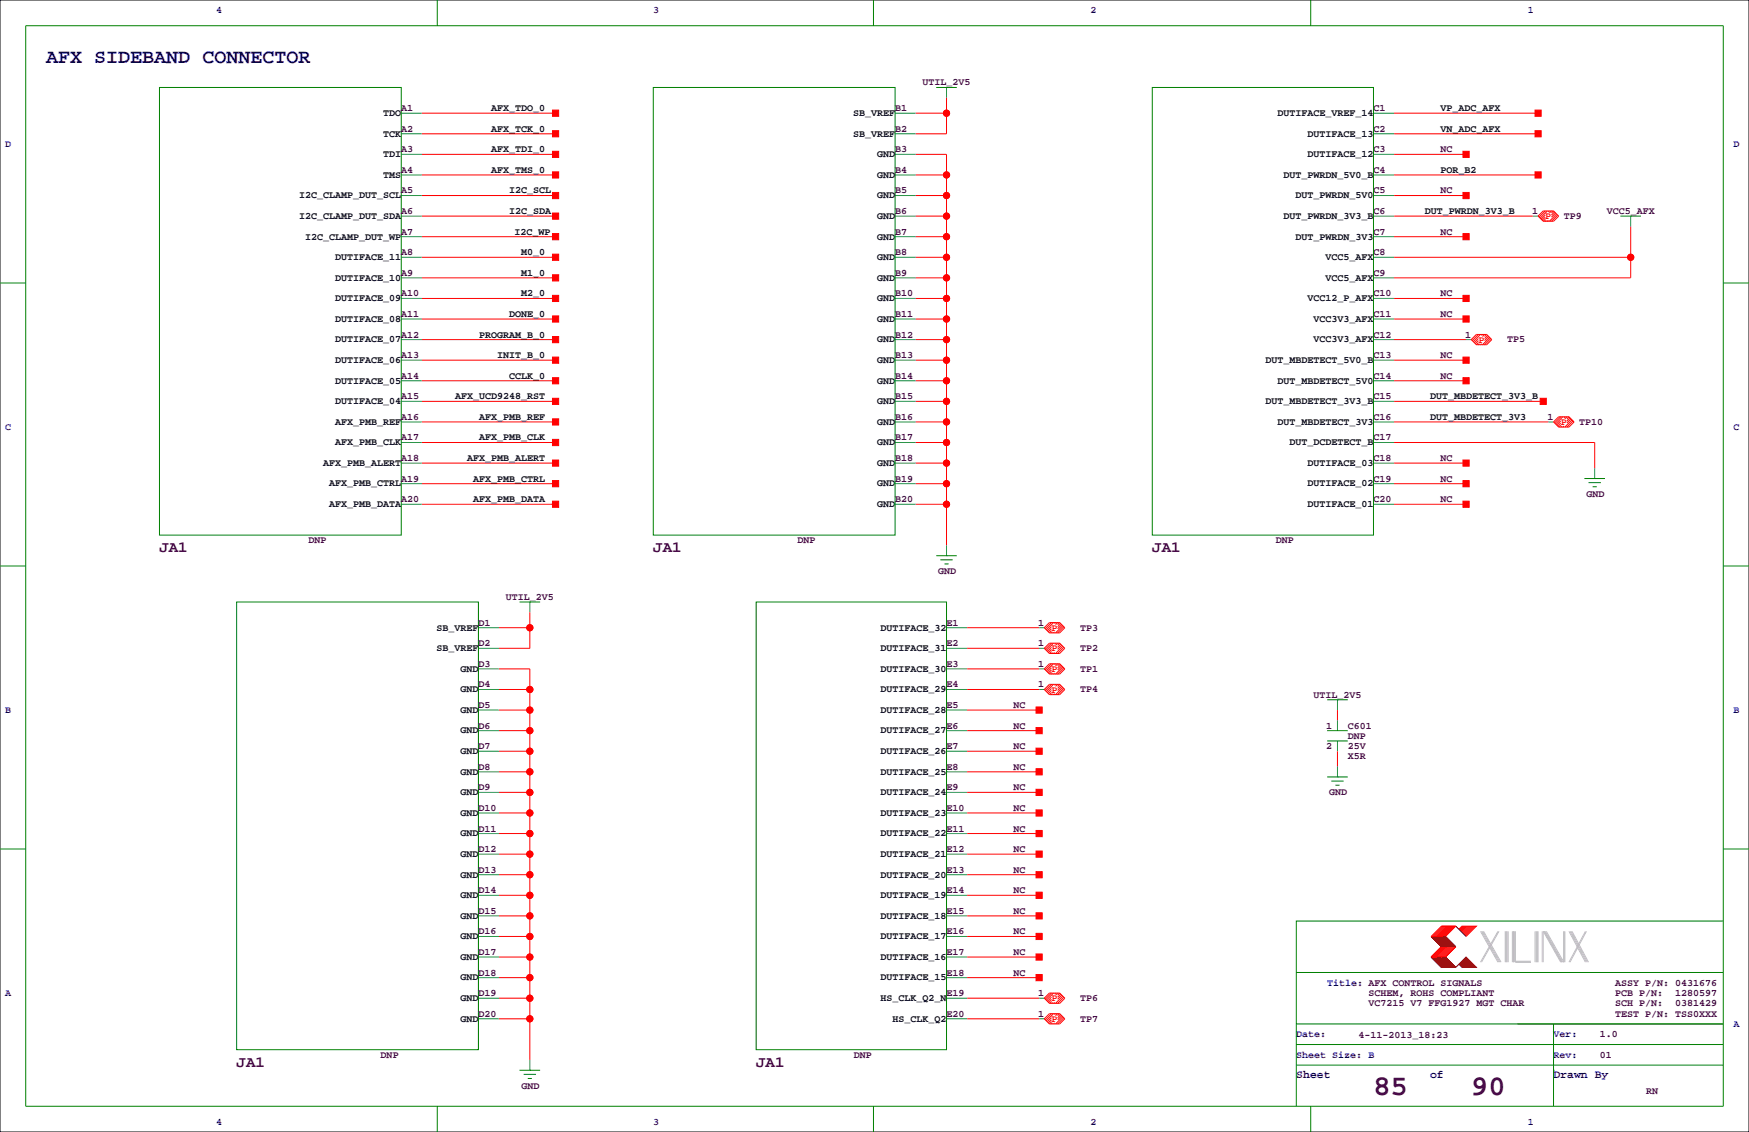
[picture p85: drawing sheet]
<svg xmlns="http://www.w3.org/2000/svg" width="432mm" height="279mm" viewBox="0 0 432 279" stroke-linecap="round" stroke-linejoin="round" font-family="sans-serif">
<defs><g id="words">
<g font-size="7.1" fill="#400040">
<text x="339.1" y="270.3">85</text>
<text x="363.2" y="270.3">90</text>
</g>
<text font-size="4.9" fill="#0000a0" x="11.4" y="15.5">AFX SIDEBAND CONNECTOR</text>
<g font-size="3.9" fill="#400040">
<text x="39.4" y="136.4">JA1</text>
<text x="161.3" y="136.4">JA1</text>
<text x="284.5" y="136.4">JA1</text>
<text x="58.4" y="263.4">JA1</text>
<text x="186.7" y="263.4">JA1</text>
</g>
<g font-size="2.8" fill="#0000a0">
<text x="320" y="266.1">Sheet</text>
<text x="353.1" y="266.1">of</text>
<text x="383.5" y="266.1">Drawn By</text>
</g>
<g font-size="2.5" fill="#0000a0">
<text x="53.3" y="3.3">4</text>
<text x="161.3" y="3.3">3</text>
<text x="269.2" y="3.3">2</text>
<text x="377.2" y="3.3">1</text>
<text x="1.3" y="36.3">D</text>
<text x="428" y="36.3">D</text>
<text x="1.3" y="106.2">C</text>
<text x="428" y="106.2">C</text>
<text x="1.3" y="176">B</text>
<text x="428" y="176">B</text>
<text x="1.3" y="245.9">A</text>
<text x="327.7" y="243.3">Title: AFX CONTROL SIGNALS</text>
<text x="320" y="256">Date:</text>
<text x="383.5" y="256">Ver:</text>
<text x="428" y="253.5">A</text>
<text x="320" y="261.1">Sheet Size: B</text>
<text x="383.5" y="261.1">Rev:</text>
<text x="53.3" y="277.6">4</text>
<text x="161.3" y="277.6">3</text>
<text x="269.2" y="277.6">2</text>
<text x="377.2" y="277.6">1</text>
</g>
<g font-size="2.5" fill="#400040">
<text x="227.8" y="21.1">UTIL_2V5</text>
<text x="99.1" y="27.4">A1</text>
<text x="221" y="27.4">B1</text>
<text x="339.1" y="27.4">C1</text>
<text x="99.1" y="32.5">A2</text>
<text x="221" y="32.5">B2</text>
<text x="339.1" y="32.5">C2</text>
<text x="99.1" y="37.6">A3</text>
<text x="221" y="37.6">B3</text>
<text x="339.1" y="37.6">C3</text>
<text x="355.6" y="37.6">NC</text>
<text x="99.1" y="42.7">A4</text>
<text x="99.1" y="47.8">A5</text>
<text x="221" y="42.7">B4</text>
<text x="221" y="47.8">B5</text>
<text x="339.1" y="42.7">C4</text>
<text x="339.1" y="47.8">C5</text>
<text x="355.6" y="47.8">NC</text>
<text x="99.1" y="52.8">A6</text>
<text x="221" y="52.8">B6</text>
<text x="339.1" y="52.8">C6</text>
<text x="378.2" y="52.8">1</text>
<text x="396.7" y="52.8">VCC5_AFX</text>
<text x="99.1" y="57.9">A7</text>
<text x="221" y="57.9">B7</text>
<text x="339.1" y="57.9">C7</text>
<text x="355.6" y="57.9">NC</text>
<text x="386.1" y="54">TP9</text>
<text x="99.1" y="63">A8</text>
<text x="221" y="63">B8</text>
<text x="339.1" y="63">C8</text>
<text x="99.1" y="68.1">A9</text>
<text x="221" y="68.1">B9</text>
<text x="339.1" y="68.1">C9</text>
<text x="99.1" y="73.2">A10</text>
<text x="221" y="73.2">B10</text>
<text x="339.1" y="73.2">C10</text>
<text x="355.6" y="73.2">NC</text>
<text x="99.1" y="78.2">A11</text>
<text x="99.1" y="83.3">A12</text>
<text x="221" y="78.2">B11</text>
<text x="221" y="83.3">B12</text>
<text x="339.1" y="78.2">C11</text>
<text x="339.1" y="83.3">C12</text>
<text x="355.6" y="78.2">NC</text>
<text x="361.7" y="83.3">1</text>
<text x="99.1" y="88.4">A13</text>
<text x="221" y="88.4">B13</text>
<text x="339.1" y="88.4">C13</text>
<text x="355.6" y="88.4">NC</text>
<text x="372.1" y="84.5">TP5</text>
<text x="99.1" y="93.5">A14</text>
<text x="221" y="93.5">B14</text>
<text x="339.1" y="93.5">C14</text>
<text x="355.6" y="93.5">NC</text>
<text x="99.1" y="98.6">A15</text>
<text x="221" y="98.6">B15</text>
<text x="339.1" y="98.6">C15</text>
<text x="99.1" y="103.6">A16</text>
<text x="221" y="103.6">B16</text>
<text x="339.1" y="103.6">C16</text>
<text x="382.1" y="103.6">1</text>
<text x="389.9" y="104.8">TP10</text>
<text x="99.1" y="108.7">A17</text>
<text x="99.1" y="113.8">A18</text>
<text x="221" y="108.7">B17</text>
<text x="221" y="113.8">B18</text>
<text x="339.1" y="108.7">C17</text>
<text x="339.1" y="113.8">C18</text>
<text x="355.6" y="113.8">NC</text>
<text x="99.1" y="118.9">A19</text>
<text x="221" y="118.9">B19</text>
<text x="339.1" y="118.9">C19</text>
<text x="355.6" y="118.9">NC</text>
<text x="99.1" y="124">A20</text>
<text x="221" y="124">B20</text>
<text x="339.1" y="124">C20</text>
<text x="355.6" y="124">NC</text>
<text x="391.7" y="122.7">GND</text>
<text x="76.2" y="134.1">DNP</text>
<text x="196.8" y="134.1">DNP</text>
<text x="315" y="134.1">DNP</text>
<text x="231.6" y="141.7">GND</text>
<text x="124.9" y="148.1">UTIL_2V5</text>
<text x="118.1" y="154.4">D1</text>
<text x="233.7" y="154.4">E1</text>
<text x="256.3" y="154.4">1</text>
<text x="266.7" y="155.6">TP3</text>
<text x="118.1" y="159.5">D2</text>
<text x="233.7" y="159.5">E2</text>
<text x="256.3" y="159.5">1</text>
<text x="266.7" y="160.7">TP2</text>
<text x="118.1" y="164.6">D3</text>
<text x="233.7" y="164.6">E3</text>
<text x="256.3" y="164.6">1</text>
<text x="266.7" y="165.8">TP1</text>
<text x="118.1" y="169.7">D4</text>
<text x="233.7" y="169.7">E4</text>
<text x="256.3" y="169.7">1</text>
<text x="266.7" y="170.9">TP4</text>
<text x="324.3" y="172.2">UTIL_2V5</text>
<text x="118.1" y="174.8">D5</text>
<text x="118.1" y="179.8">D6</text>
<text x="233.7" y="174.8">E5</text>
<text x="233.7" y="179.8">E6</text>
<text x="250.2" y="179.8">NC</text>
<text x="250.2" y="174.8">NC</text>
<text x="327.4" y="179.8">1</text>
<text x="332.7" y="179.8">C601</text>
<text x="118.1" y="184.9">D7</text>
<text x="233.7" y="184.9">E7</text>
<text x="250.2" y="184.9">NC</text>
<text x="327.4" y="184.9">2</text>
<text x="332.7" y="182.4">DNP</text>
<text x="332.7" y="184.9">25V</text>
<text x="118.1" y="190">D8</text>
<text x="233.7" y="190">E8</text>
<text x="250.2" y="190">NC</text>
<text x="332.7" y="187.5">X5R</text>
<text x="118.1" y="195.1">D9</text>
<text x="233.7" y="195.1">E9</text>
<text x="250.2" y="195.1">NC</text>
<text x="328.2" y="196.3">GND</text>
<text x="118.1" y="200.2">D10</text>
<text x="233.7" y="200.2">E10</text>
<text x="250.2" y="200.2">NC</text>
<text x="118.1" y="205.2">D11</text>
<text x="233.7" y="205.2">E11</text>
<text x="250.2" y="205.2">NC</text>
<text x="118.1" y="210.3">D12</text>
<text x="118.1" y="215.4">D13</text>
<text x="233.7" y="210.3">E12</text>
<text x="233.7" y="215.4">E13</text>
<text x="250.2" y="215.4">NC</text>
<text x="250.2" y="210.3">NC</text>
<text x="118.1" y="220.5">D14</text>
<text x="233.7" y="220.5">E14</text>
<text x="250.2" y="220.5">NC</text>
<text x="118.1" y="225.6">D15</text>
<text x="233.7" y="225.6">E15</text>
<text x="250.2" y="225.6">NC</text>
<text x="118.1" y="230.6">D16</text>
<text x="233.7" y="230.6">E16</text>
<text x="250.2" y="230.6">NC</text>
<text x="118.1" y="235.7">D17</text>
<text x="233.7" y="235.7">E17</text>
<text x="250.2" y="235.7">NC</text>
<text x="118.1" y="240.8">D18</text>
<text x="118.1" y="245.9">D19</text>
<text x="233.7" y="240.8">E18</text>
<text x="233.7" y="245.9">E19</text>
<text x="250.2" y="240.8">NC</text>
<text x="256.3" y="245.9">1</text>
<text x="337.8" y="245.9">SCHEM, ROHS COMPLIANT</text>
<text x="398.8" y="243.3">ASSY P/N: 0431676</text>
<text x="398.8" y="245.9">PCB P/N:</text>
<text x="413.6" y="245.9">1280597</text>
<text x="118.1" y="251">D20</text>
<text x="233.7" y="251">E20</text>
<text x="256.3" y="251">1</text>
<text x="266.7" y="247.1">TP6</text>
<text x="337.8" y="248.4">VC7215 V7 FFG1927 MGT CHAR</text>
<text x="398.8" y="248.4">SCH P/N:</text>
<text x="398.8" y="251">TEST P/N: TSS0XXX</text>
<text x="413.6" y="248.4">0381429</text>
<text x="266.7" y="252.2">TP7</text>
<text x="335.4" y="256.3">4-11-2013_18:23</text>
<text x="395" y="256">1.0</text>
<text x="94" y="261.1">DNP</text>
<text x="210.8" y="261.1">DNP</text>
<text x="395" y="261.1">01</text>
<text x="128.8" y="268.7">GND</text>
<text x="406.4" y="270">RN</text>
</g>
<g font-size="2.5">
<text x="94.6" y="28.6">TDO</text>
<text x="121.3" y="27.4">AFX_TDO_0</text>
<text x="210.6" y="28.6">SB_VREF</text>
<text x="315.4" y="28.6">DUTIFACE_VREF_14</text>
<text x="355.6" y="27.4">VP_ADC_AFX</text>
<text x="94.6" y="33.7">TCK</text>
<text x="121.3" y="32.5">AFX_TCK_0</text>
<text x="210.6" y="33.7">SB_VREF</text>
<text x="322.8" y="33.7">DUTIFACE_13</text>
<text x="355.6" y="32.5">VN_ADC_AFX</text>
<text x="94.6" y="38.8">TDI</text>
<text x="121.3" y="37.6">AFX_TDI_0</text>
<text x="216.5" y="38.8">GND</text>
<text x="322.8" y="38.8">DUTIFACE_12</text>
<text x="94.6" y="43.9">TMS</text>
<text x="121.3" y="42.7">AFX_TMS_0</text>
<text x="125.7" y="47.8">I2C_SCL</text>
<text x="216.5" y="43.9">GND</text>
<text x="316.9" y="43.9">DUT_PWRDN_5V0_B</text>
<text x="355.6" y="42.7">POR_B2</text>
<text x="73.9" y="49">I2C_CLAMP_DUT_SCL</text>
<text x="125.7" y="52.8">I2C_SDA</text>
<text x="216.5" y="49">GND</text>
<text x="319.8" y="49">DUT_PWRDN_5V0</text>
<text x="351.8" y="52.8">DUT_PWRDN_3V3_B</text>
<text x="73.9" y="54">I2C_CLAMP_DUT_SDA</text>
<text x="75.4" y="59.1">I2C_CLAMP_DUT_WP</text>
<text x="127" y="57.9">I2C_WP</text>
<text x="216.5" y="59.1">GND</text>
<text x="216.5" y="54">GND</text>
<text x="316.9" y="54">DUT_PWRDN_3V3_B</text>
<text x="319.8" y="59.1">DUT_PWRDN_3V3</text>
<text x="82.8" y="64.2">DUTIFACE_11</text>
<text x="128.7" y="63">M0_0</text>
<text x="216.5" y="64.2">GND</text>
<text x="327.2" y="64.2">VCC5_AFX</text>
<text x="82.8" y="69.3">DUTIFACE_10</text>
<text x="128.7" y="68.1">M1_0</text>
<text x="216.5" y="69.3">GND</text>
<text x="327.2" y="69.3">VCC5_AFX</text>
<text x="82.8" y="74.4">DUTIFACE_09</text>
<text x="128.7" y="73.2">M2_0</text>
<text x="216.5" y="74.4">GND</text>
<text x="322.8" y="74.4">VCC12_P_AFX</text>
<text x="82.8" y="79.4">DUTIFACE_08</text>
<text x="118.3" y="83.3">PROGRAM_B_0</text>
<text x="125.7" y="78.2">DONE_0</text>
<text x="216.5" y="79.4">GND</text>
<text x="324.3" y="79.4">VCC3V3_AFX</text>
<text x="82.8" y="89.6">DUTIFACE_06</text>
<text x="82.8" y="84.5">DUTIFACE_07</text>
<text x="122.8" y="88.4">INIT_B_0</text>
<text x="216.5" y="89.6">GND</text>
<text x="216.5" y="84.5">GND</text>
<text x="312.4" y="89.6">DUT_MBDETECT_5V0_B</text>
<text x="324.3" y="84.5">VCC3V3_AFX</text>
<text x="82.8" y="94.7">DUTIFACE_05</text>
<text x="125.7" y="93.5">CCLK_0</text>
<text x="216.5" y="94.7">GND</text>
<text x="315.4" y="94.7">DUT_MBDETECT_5V0</text>
<text x="82.8" y="99.8">DUTIFACE_04</text>
<text x="112.4" y="98.6">AFX_UCD9248_RST</text>
<text x="216.5" y="99.8">GND</text>
<text x="312.4" y="99.8">DUT_MBDETECT_3V3_B</text>
<text x="353.1" y="98.6">DUT_MBDETECT_3V3_B</text>
<text x="82.8" y="104.8">AFX_PMB_REF</text>
<text x="118.3" y="103.6">AFX_PMB_REF</text>
<text x="216.5" y="104.8">GND</text>
<text x="315.4" y="104.8">DUT_MBDETECT_3V3</text>
<text x="353.1" y="103.6">DUT_MBDETECT_3V3</text>
<text x="82.8" y="109.9">AFX_PMB_CLK</text>
<text x="115.4" y="113.8">AFX_PMB_ALERT</text>
<text x="118.3" y="108.7">AFX_PMB_CLK</text>
<text x="216.5" y="109.9">GND</text>
<text x="318.3" y="109.9">DUT_DCDETECT_B</text>
<text x="79.8" y="115">AFX_PMB_ALERT</text>
<text x="116.8" y="118.9">AFX_PMB_CTRL</text>
<text x="216.5" y="115">GND</text>
<text x="322.8" y="115">DUTIFACE_03</text>
<text x="81.3" y="120.1">AFX_PMB_CTRL</text>
<text x="81.3" y="125.2">AFX_PMB_DATA</text>
<text x="116.8" y="124">AFX_PMB_DATA</text>
<text x="216.5" y="125.2">GND</text>
<text x="216.5" y="120.1">GND</text>
<text x="322.8" y="125.2">DUTIFACE_01</text>
<text x="322.8" y="120.1">DUTIFACE_02</text>
<text x="107.7" y="155.6">SB_VREF</text>
<text x="217.4" y="155.6">DUTIFACE_32</text>
<text x="107.7" y="160.7">SB_VREF</text>
<text x="217.4" y="160.7">DUTIFACE_31</text>
<text x="113.7" y="165.8">GND</text>
<text x="217.4" y="165.8">DUTIFACE_30</text>
<text x="113.7" y="170.9">GND</text>
<text x="217.4" y="170.9">DUTIFACE_29</text>
<text x="113.7" y="176">GND</text>
<text x="217.4" y="176">DUTIFACE_28</text>
<text x="113.7" y="181">GND</text>
<text x="217.4" y="181">DUTIFACE_27</text>
<text x="113.7" y="191.2">GND</text>
<text x="113.7" y="186.1">GND</text>
<text x="217.4" y="191.2">DUTIFACE_25</text>
<text x="217.4" y="186.1">DUTIFACE_26</text>
<text x="113.7" y="196.3">GND</text>
<text x="217.4" y="196.3">DUTIFACE_24</text>
<text x="113.7" y="201.4">GND</text>
<text x="217.4" y="201.4">DUTIFACE_23</text>
<text x="113.7" y="206.4">GND</text>
<text x="217.4" y="206.4">DUTIFACE_22</text>
<text x="113.7" y="211.5">GND</text>
<text x="217.4" y="211.5">DUTIFACE_21</text>
<text x="113.7" y="221.7">GND</text>
<text x="113.7" y="216.6">GND</text>
<text x="217.4" y="221.7">DUTIFACE_19</text>
<text x="217.4" y="216.6">DUTIFACE_20</text>
<text x="113.7" y="226.8">GND</text>
<text x="217.4" y="226.8">DUTIFACE_18</text>
<text x="113.7" y="231.8">GND</text>
<text x="217.4" y="231.8">DUTIFACE_17</text>
<text x="113.7" y="236.9">GND</text>
<text x="217.4" y="236.9">DUTIFACE_16</text>
<text x="113.7" y="242">GND</text>
<text x="217.4" y="242">DUTIFACE_15</text>
<text x="113.7" y="247.1">GND</text>
<text x="217.4" y="247.1">HS_CLK_Q2_N</text>
<text x="113.7" y="252.2">GND</text>
<text x="220.3" y="252.2">HS_CLK_Q2</text>
</g>
<g font-size="2.5" fill="#f00">
<text x="381.5" y="54.1">P</text>
<text x="365" y="84.6">P</text>
<text x="385.3" y="104.9">P</text>
<text x="259.6" y="155.7">P</text>
<text x="259.6" y="160.8">P</text>
<text x="259.6" y="165.9">P</text>
<text x="259.6" y="170.9">P</text>
<text x="259.6" y="247.1">P</text>
<text x="259.6" y="252.2">P</text>
</g>
</g></defs>
<path d="M0 0h431.8v279.4h-431.8z" fill="none" stroke="#000" stroke-width=".25"/>
<g fill="none" stroke="#f00" stroke-width=".25">
<path d="M104.1 38.1h33.1M104.1 33h33.1M104.1 27.9h33.1M226.1 38.1h7.6v96.5M226.1 27.9h7.6M233.7 24.1v8.9h-7.6M344.2 38.1h17.7M344.2 33h35.5M344.2 27.9h35.5M104.1 58.4h33.1M104.1 53.3h33.1M104.1 48.3h33.1"/>
<path d="M104.1 43.2h33.1M226.1 58.4h7.6M226.1 53.3h7.6M226.1 48.3h7.6M226.1 43.2h7.6M344.2 58.4h17.7M344.2 53.3h34.3M344.2 48.3h17.7M344.2 43.2h35.5M381.5 52.1l-1.5 1.5M381.5 53.1l-1 1M381.5 54.1l-.5 .5"/>
<path d="M381.5 53.6l-.8 .8M381.8 54.4l-.3 .2M382 52.1l-1.8 1.7M382.3 54.4l-.3 .2M382.5 52.1l-.2 .2M383 52.1l-.5 .5M383.5 52.1h-2.5l-1.3 1.2 1.3 1.3M383.5 52.1l1.3 1.2-1.3 1.3h-2.5M383.5 52.1l-.5 .5M383.8 52.3l-.8 .8M384 52.6l-1 1M384.3 52.8l-1.8 1.8"/>
<path d="M384.6 53.1l-1.6 1.5M402.6 55.9v12.7h-58.4M104.1 78.7h33.1M104.1 63.5h33.1M104.1 68.6h33.1M104.1 73.7h33.1M226.1 78.7h7.6M226.1 63.5h7.6M226.1 68.6h7.6M226.1 73.7h7.6M344.2 78.7h17.7M344.2 63.5h58.4"/>
<path d="M344.2 73.7h17.7M104.1 99.1h33.1M104.1 94h33.1M104.1 88.9h33.1M104.1 83.8h33.1M226.1 99.1h7.6M226.1 94h7.6M226.1 88.9h7.6M226.1 83.8h7.6M344.2 99.1h36.8M344.2 94h17.7M344.2 88.9h17.7"/>
<path d="M344.2 83.8h17.7M365 82.5l-1.5 1.6M365 83.6l-1 1M365 84.6l-.5 .5M365 84.1l-.8 .7M365.3 84.8l-.3 .3M365.5 82.5l-1.8 1.8M365.8 84.8l-.3 .3M366 82.5l-.2 .3M366.5 82.5l-.5 .6M367 82.5l1.3 1.3-1.3 1.3h-2.5M367 82.5h-2.5l-1.3 1.3 1.3 1.3"/>
<path d="M367 82.5l-.5 .6M367.3 82.8l-.8 .8M367.5 83.1l-1 1M367.8 83.3l-1.8 1.8M368 83.6l-1.5 1.5M104.1 114.3h33.1M104.1 119.4h33.1M104.1 109.2h33.1M104.1 104.1h33.1M226.1 114.3h7.6M226.1 119.4h7.6M226.1 109.2h7.6"/>
<path d="M226.1 104.1h7.6M344.2 114.3h17.7M344.2 119.4h17.7M344.2 109.2h49.5v6.4M344.2 104.1h38.1M385.3 102.9l-1.5 1.5M385.3 103.9l-1 1M385.3 104.9l-.5 .5M385.3 104.4l-.7 .8M385.6 105.2l-.3 .2M385.8 102.9l-1.8 1.7M386.1 105.2l-.3 .2"/>
<path d="M386.3 102.9l-.2 .2M386.8 102.9l-.5 .5M387.3 102.9l1.3 1.2-1.3 1.3h-2.5M387.3 102.9h-2.5l-1.3 1.2 1.3 1.3M387.3 102.9l-.5 .5M387.6 103.1l-.8 .8M387.9 103.4l-1.1 1M388.1 103.6l-1.8 1.8M388.4 103.9l-1.6 1.5M104.1 124.5h33.1M226.1 124.5h7.6M344.2 124.5h17.7"/>
<path d="M123.2 154.9h7.6M130.8 151.1v8.9h-7.6M238.8 154.9h17.7M259.6 158.8l-1.5 1.5M259.6 159.8l-1 1M259.6 153.7l-1.5 1.5M259.6 154.7l-1 1M259.6 155.7l-.5 .5M259.6 155.2l-.8 .8M259.8 156l-.2 .2M260.1 158.8l-1.8 1.7M260.1 153.7l-1.8 1.7"/>
<path d="M260.3 156l-.2 .2M260.6 158.8l-.3 .2M260.6 153.7l-.3 .2M261.1 158.8l-.5 .5M261.1 153.7l-.5 .5M261.6 158.8l1.3 1.2-1.3 1.3h-2.5M261.6 158.8h-2.5l-1.3 1.2 1.3 1.3M261.6 153.7h-2.5l-1.3 1.2 1.3 1.3M261.6 153.7l1.3 1.2-1.3 1.3h-2.5M261.6 158.8l-.5 .5M261.6 153.7l-.5 .5M261.9 159l-.8 .8"/>
<path d="M261.9 153.9l-.8 .8M262.1 159.3l-1 1M262.1 154.2l-1 1M262.4 159.5l-1.8 1.8M262.4 154.4l-1.8 1.8M262.6 159.8l-1.5 1.5M262.6 154.7l-1.5 1.5M123.2 165.1h7.6v96.5M123.2 170.2h7.6M123.2 175.3h7.6M238.8 160h17.7M238.8 165.1h17.7"/>
<path d="M238.8 170.2h17.7M238.8 175.3h17.7M259.6 168.9l-1.5 1.5M259.6 169.9l-1 1M259.6 170.9l-.5 .5M259.6 170.4l-.8 .8M259.6 160.8l-.5 .5M259.6 160.3l-.8 .7M259.6 163.8l-1.5 1.6M259.6 164.8l-1 1.1M259.6 165.9l-.5 .5M259.6 165.4l-.8 .7"/>
<path d="M259.8 171.2l-.2 .2M259.8 161l-.2 .3M259.8 166.1l-.2 .3M260.1 168.9l-1.8 1.8M260.1 163.8l-1.8 1.8M260.3 171.2l-.2 .2M260.3 161l-.2 .3M260.3 166.1l-.2 .3M260.6 168.9l-.3 .3M260.6 163.8l-.3 .3M261.1 168.9l-.5 .5M261.1 163.8l-.5 .5"/>
<path d="M261.6 168.9l1.3 1.3-1.3 1.2h-2.5M261.6 168.9h-2.5l-1.3 1.3 1.3 1.2M261.6 163.8h-2.5l-1.3 1.3 1.3 1.3M261.6 163.8l1.3 1.3-1.3 1.3h-2.5M261.6 168.9l-.5 .5M261.6 163.8l-.5 .5M261.9 169.2l-.8 .7M261.9 164.1l-.8 .7M262.1 169.4l-1 1M262.1 164.3l-1 1.1M262.4 169.7l-1.8 1.7M262.4 164.6l-1.8 1.8"/>
<path d="M262.6 169.9l-1.5 1.5M262.6 164.8l-1.5 1.6M330.2 175.3v2.5M123.2 185.4h7.6M123.2 180.3h7.6M123.2 190.5h7.6M123.2 195.6h7.6M238.8 185.4h17.7M238.8 180.3h17.7M238.8 190.5h17.7M238.8 195.6h17.7M330.2 185.4v3.8"/>
<path d="M123.2 210.8h7.6M123.2 215.9h7.6M123.2 205.7h7.6M123.2 200.7h7.6M238.8 210.8h17.7M238.8 215.9h17.7M238.8 205.7h17.7M238.8 200.7h17.7M123.2 231.1h7.6M123.2 226.1h7.6M123.2 221h7.6M123.2 236.2h7.6"/>
<path d="M238.8 231.1h17.7M238.8 226.1h17.7M238.8 221h17.7M238.8 236.2h17.7M355.9 228.6h3.5l-2.5 2.5h-3.6zM355.9 233.7l-2.6 2.5h3.6l2.5-2.5M356.1 233.7l-2.5 2.5M356.1 228.6l-2.5 2.5M356.4 233.7l-2.6 2.5M356.4 228.6l-2.6 2.5M356.6 233.7l-2.5 2.5M356.6 228.6l-2.5 2.5"/>
<path d="M356.9 233.7l-2.6 2.5M356.9 228.6l-2.6 2.5M357.1 233.7l-2.5 2.5M357.1 228.6l-2.5 2.5M357.4 233.7l-2.6 2.5M357.4 228.6l-2.6 2.5M357.6 233.7l-2.5 2.5M357.6 228.6l-2.5 2.5M357.9 233.7l-2.6 2.5M357.9 228.6l-2.6 2.5M358.1 233.7l-2.5 2.5M358.1 228.6l-2.5 2.5"/>
<path d="M358.4 233.7l-2.5 2.5M358.4 228.6l-2.5 2.5M358.6 233.7l-2.5 2.5M358.6 228.6l-2.5 2.5M358.9 233.7l-2.5 2.5M358.9 228.6l-2.5 2.5M359.2 233.7l-2.6 2.5M359.2 228.6l-2.6 2.5M360.2 229.4l.7-.8h3.6l-2.6 2.5M361.2 228.6l-.8 .8M361.4 228.6l-1 1M361.7 228.6l-1 1"/>
<path d="M361.9 228.6l-1.2 1.3M362.2 228.6l-1.3 1.3M362.5 228.6l-1.6 1.5M362.7 228.6l-1.5 1.5M363 228.6l-1.8 1.8M363.2 228.6l-1.8 1.8M363.5 228.6l-2.1 2M363.7 228.6l-2 2M364 228.6l-2.3 2.3M364.2 228.6l-2.3 2.3M123.2 246.4h7.6M123.2 251.5h7.6"/>
<path d="M123.2 241.3h7.6M238.8 246.4h17.7M238.8 251.5h17.7M238.8 241.3h17.7M259.6 250.2l-1.5 1.5M259.6 251.2l-1 1M259.6 252.2l-.5 .5M259.6 251.7l-.8 .8M259.6 245.1l-1.5 1.5M259.6 246.1l-1 1M259.6 247.1l-.5 .5M259.6 246.6l-.8 .8"/>
<path d="M259.8 252.5l-.2 .2M259.8 247.4l-.2 .2M260.1 250.2l-1.8 1.8M260.1 245.1l-1.8 1.8M260.3 252.5l-.2 .2M260.3 247.4l-.2 .2M260.6 250.2l-.3 .2M260.6 245.1l-.3 .3M261.1 250.2l-.5 .5M261.1 245.1l-.5 .5M261.6 250.2l1.3 1.3-1.3 1.2h-2.5M261.6 250.2h-2.5l-1.3 1.3 1.3 1.2"/>
<path d="M261.6 245.1h-2.5l-1.3 1.3 1.3 1.2M261.6 245.1l1.3 1.3-1.3 1.2h-2.5M261.6 250.2l-.5 .5M261.6 245.1l-.5 .5M261.9 250.4l-.8 .8M261.9 245.4l-.8 .7M262.1 250.7l-1 1M262.1 245.6l-1 1M262.4 251l-1.8 1.7M262.4 245.9l-1.8 1.7M262.6 251.2l-1.5 1.5M262.6 246.1l-1.5 1.5"/>
<circle cx="233.7" cy="27.9" r=".76"/>
<circle cx="233.7" cy="53.3" r=".76"/>
<circle cx="233.7" cy="48.3" r=".76"/>
<circle cx="233.7" cy="43.2" r=".76"/>
<circle cx="233.7" cy="58.4" r=".76"/>
<circle cx="233.7" cy="78.7" r=".76"/>
<circle cx="233.7" cy="73.7" r=".76"/>
<circle cx="233.7" cy="68.6" r=".76"/>
<circle cx="233.7" cy="63.5" r=".76"/>
<circle cx="402.6" cy="63.5" r=".76"/>
<circle cx="233.7" cy="94" r=".76"/>
<circle cx="233.7" cy="83.8" r=".76"/>
<circle cx="233.7" cy="99.1" r=".76"/>
<circle cx="233.7" cy="88.9" r=".76"/>
<circle cx="233.7" cy="119.4" r=".76"/>
<circle cx="233.7" cy="109.2" r=".76"/>
<circle cx="233.7" cy="114.3" r=".76"/>
<circle cx="233.7" cy="104.1" r=".76"/>
<circle cx="233.7" cy="124.5" r=".76"/>
<circle cx="130.8" cy="154.9" r=".76"/>
<circle cx="130.8" cy="170.2" r=".76"/>
<circle cx="130.8" cy="175.3" r=".76"/>
<circle cx="130.8" cy="190.5" r=".76"/>
<circle cx="130.8" cy="185.4" r=".76"/>
<circle cx="130.8" cy="195.6" r=".76"/>
<circle cx="130.8" cy="180.3" r=".76"/>
<circle cx="130.8" cy="215.9" r=".76"/>
<circle cx="130.8" cy="205.7" r=".76"/>
<circle cx="130.8" cy="200.7" r=".76"/>
<circle cx="130.8" cy="210.8" r=".76"/>
<circle cx="130.8" cy="231.1" r=".76"/>
<circle cx="130.8" cy="226.1" r=".76"/>
<circle cx="130.8" cy="236.2" r=".76"/>
<circle cx="130.8" cy="221" r=".76"/>
<circle cx="130.8" cy="241.3" r=".76"/>
<circle cx="130.8" cy="246.4" r=".76"/>
<circle cx="130.8" cy="251.5" r=".76"/>
</g>
<g fill="#f00" stroke="#f00" stroke-width=".25">
<path d="M380.2 98.3h1.6v1.5h-1.6z" fill-rule="evenodd"/>
<path d="M361.2 113.5h1.5v1.6h-1.5z" fill-rule="evenodd"/>
<path d="M361.2 123.7h1.5v1.5h-1.5z" fill-rule="evenodd"/>
<path d="M255.8 230.4h1.5v1.5h-1.5z" fill-rule="evenodd"/>
<path d="M255.8 225.3h1.5v1.5h-1.5z" fill-rule="evenodd"/>
<path d="M255.8 220.2h1.5v1.5h-1.5z" fill-rule="evenodd"/>
<path d="M255.8 210.1h1.5v1.5h-1.5z" fill-rule="evenodd"/>
<path d="M255.8 215.1h1.5v1.6h-1.5z" fill-rule="evenodd"/>
<path d="M361.2 93.2h1.5v1.5h-1.5z" fill-rule="evenodd"/>
<path d="M361.2 78h1.5v1.5h-1.5z" fill-rule="evenodd"/>
<path d="M361.2 57.7h1.5v1.5h-1.5z" fill-rule="evenodd"/>
<path d="M361.2 72.9h1.5v1.5h-1.5z" fill-rule="evenodd"/>
<path d="M361.2 88.1h1.5v1.6h-1.5z" fill-rule="evenodd"/>
<path d="M255.8 174.5h1.5v1.5h-1.5z" fill-rule="evenodd"/>
<path d="M255.8 184.7h1.5v1.5h-1.5z" fill-rule="evenodd"/>
<path d="M255.8 179.6h1.5v1.5h-1.5z" fill-rule="evenodd"/>
<path d="M136.4 113.5h1.5v1.6h-1.5z" fill-rule="evenodd"/>
<path d="M136.4 118.6h1.5v1.5h-1.5z" fill-rule="evenodd"/>
<path d="M136.4 123.7h1.5v1.5h-1.5z" fill-rule="evenodd"/>
<path d="M136.4 108.5h1.5v1.5h-1.5z" fill-rule="evenodd"/>
<path d="M136.4 103.4h1.5v1.5h-1.5z" fill-rule="evenodd"/>
<path d="M255.8 205h1.5v1.5h-1.5z" fill-rule="evenodd"/>
<path d="M255.8 199.9h1.5v1.5h-1.5z" fill-rule="evenodd"/>
<path d="M255.8 189.7h1.5v1.6h-1.5z" fill-rule="evenodd"/>
<path d="M255.8 194.8h1.5v1.5h-1.5z" fill-rule="evenodd"/>
<path d="M136.4 62.7h1.5v1.6h-1.5z" fill-rule="evenodd"/>
<path d="M136.4 67.8h1.5v1.5h-1.5z" fill-rule="evenodd"/>
<path d="M136.4 72.9h1.5v1.5h-1.5z" fill-rule="evenodd"/>
<path d="M136.4 78h1.5v1.5h-1.5z" fill-rule="evenodd"/>
<path d="M136.4 88.1h1.5v1.6h-1.5z" fill-rule="evenodd"/>
<path d="M136.4 93.2h1.5v1.5h-1.5z" fill-rule="evenodd"/>
<path d="M136.4 57.7h1.5v1.5h-1.5z" fill-rule="evenodd"/>
<path d="M136.4 52.6h1.5v1.5h-1.5z" fill-rule="evenodd"/>
<path d="M136.4 47.5h1.5v1.5h-1.5z" fill-rule="evenodd"/>
<path d="M361.2 37.3h1.5v1.6h-1.5z" fill-rule="evenodd"/>
<path d="M361.2 47.5h1.5v1.5h-1.5z" fill-rule="evenodd"/>
<path d="M379 32.3h1.5v1.5h-1.5z" fill-rule="evenodd"/>
<path d="M379 27.2h1.5v1.5h-1.5z" fill-rule="evenodd"/>
<path d="M255.8 235.5h1.5v1.5h-1.5z" fill-rule="evenodd"/>
<path d="M255.8 240.5h1.5v1.6h-1.5z" fill-rule="evenodd"/>
<path d="M361.2 118.6h1.5v1.5h-1.5z" fill-rule="evenodd"/>
<path d="M136.4 98.3h1.5v1.5h-1.5z" fill-rule="evenodd"/>
<path d="M136.4 83.1h1.5v1.5h-1.5z" fill-rule="evenodd"/>
<path d="M379 42.4h1.5v1.5h-1.5z" fill-rule="evenodd"/>
<path d="M136.4 42.4h1.5v1.5h-1.5z" fill-rule="evenodd"/>
<path d="M136.4 27.2h1.5v1.5h-1.5z" fill-rule="evenodd"/>
<path d="M136.4 32.3h1.5v1.5h-1.5z" fill-rule="evenodd"/>
<path d="M136.4 37.3h1.5v1.6h-1.5z" fill-rule="evenodd"/>
<circle cx="130.8" cy="154.9" r=".76"/>
<circle cx="402.6" cy="63.5" r=".76"/>
<circle cx="130.8" cy="251.5" r=".76"/>
<circle cx="130.8" cy="246.4" r=".76"/>
<circle cx="130.8" cy="241.3" r=".76"/>
<circle cx="130.8" cy="236.2" r=".76"/>
<circle cx="130.8" cy="231.1" r=".76"/>
<circle cx="130.8" cy="226.1" r=".76"/>
<circle cx="130.8" cy="170.2" r=".76"/>
<circle cx="130.8" cy="175.3" r=".76"/>
<circle cx="130.8" cy="180.3" r=".76"/>
<circle cx="130.8" cy="185.4" r=".76"/>
<circle cx="130.8" cy="190.5" r=".76"/>
<circle cx="130.8" cy="195.6" r=".76"/>
<circle cx="130.8" cy="200.7" r=".76"/>
<circle cx="130.8" cy="205.7" r=".76"/>
<circle cx="130.8" cy="210.8" r=".76"/>
<circle cx="130.8" cy="215.9" r=".76"/>
<circle cx="130.8" cy="221" r=".76"/>
<circle cx="233.7" cy="124.5" r=".76"/>
<circle cx="233.7" cy="119.4" r=".76"/>
<circle cx="233.7" cy="114.3" r=".76"/>
<circle cx="233.7" cy="43.2" r=".76"/>
<circle cx="233.7" cy="48.3" r=".76"/>
<circle cx="233.7" cy="53.3" r=".76"/>
<circle cx="233.7" cy="58.4" r=".76"/>
<circle cx="233.7" cy="63.5" r=".76"/>
<circle cx="233.7" cy="68.6" r=".76"/>
<circle cx="233.7" cy="73.7" r=".76"/>
<circle cx="233.7" cy="78.7" r=".76"/>
<circle cx="233.7" cy="83.8" r=".76"/>
<circle cx="233.7" cy="88.9" r=".76"/>
<circle cx="233.7" cy="94" r=".76"/>
<circle cx="233.7" cy="99.1" r=".76"/>
<circle cx="233.7" cy="104.1" r=".76"/>
<circle cx="233.7" cy="109.2" r=".76"/>
<circle cx="233.7" cy="27.9" r=".76"/>
</g>
<g fill="none" stroke="#008080" stroke-width=".25">
<path d="M99.1 33h5M99.1 38.1h5M99.1 27.9h5M221 33h5.1M221 38.1h5.1M221 27.9h5.1M233.7 21.6v2.5M339.1 33h5.1M339.1 38.1h5.1M339.1 27.9h5.1M99.1 53.3h5M99.1 48.3h5"/>
<path d="M99.1 58.4h5M99.1 43.2h5M221 53.3h5.1M221 48.3h5.1M221 58.4h5.1M221 43.2h5.1M339.1 53.3h5.1M339.1 48.3h5.1M339.1 58.4h5.1M339.1 43.2h5.1M378.5 53.3h1.2M402.6 53.3v2.6"/>
<path d="M99.1 78.7h5M99.1 73.7h5M99.1 68.6h5M99.1 63.5h5M221 78.7h5.1M221 73.7h5.1M221 68.6h5.1M221 63.5h5.1M339.1 78.7h5.1M339.1 73.7h5.1M339.1 68.6h5.1M339.1 63.5h5.1"/>
<path d="M99.1 83.8h5M99.1 99.1h5M99.1 94h5M99.1 88.9h5M221 83.8h5.1M221 99.1h5.1M221 94h5.1M221 88.9h5.1M339.1 83.8h5.1M339.1 99.1h5.1M339.1 94h5.1M339.1 88.9h5.1"/>
<path d="M361.9 83.8h1.3M99.1 104.1h5M99.1 114.3h5M99.1 109.2h5M99.1 119.4h5M221 104.1h5.1M221 114.3h5.1M221 109.2h5.1M221 119.4h5.1M339.1 104.1h5.1M339.1 114.3h5.1M339.1 109.2h5.1"/>
<path d="M339.1 119.4h5.1M382.3 104.1h1.2M393.7 115.6v2.5M99.1 124.5h5M221 124.5h5.1M233.7 134.6v2.6M339.1 124.5h5.1M118.1 154.9h5.1M130.8 148.6v2.5M233.7 154.9h5.1M256.5 154.9h1.3M118.1 170.2h5.1"/>
<path d="M118.1 160h5.1M118.1 165.1h5.1M118.1 175.3h5.1M233.7 170.2h5.1M233.7 160h5.1M233.7 165.1h5.1M233.7 175.3h5.1M256.5 170.2h1.3M256.5 160h1.3M256.5 165.1h1.3M330.2 172.7v2.6M330.2 177.8v2.5"/>
<path d="M118.1 180.3h5.1M118.1 185.4h5.1M118.1 190.5h5.1M118.1 195.6h5.1M233.7 180.3h5.1M233.7 185.4h5.1M233.7 190.5h5.1M233.7 195.6h5.1M330.2 182.9v2.5M330.2 189.2v2.6M118.1 200.7h5.1M118.1 205.7h5.1"/>
<path d="M118.1 210.8h5.1M118.1 215.9h5.1M233.7 200.7h5.1M233.7 205.7h5.1M233.7 210.8h5.1M233.7 215.9h5.1M118.1 221h5.1M118.1 226.1h5.1M118.1 231.1h5.1M118.1 236.2h5.1M233.7 221h5.1M233.7 226.1h5.1"/>
<path d="M233.7 231.1h5.1M233.7 236.2h5.1M118.1 251.5h5.1M118.1 246.4h5.1M118.1 241.3h5.1M233.7 251.5h5.1M233.7 246.4h5.1M233.7 241.3h5.1M256.5 251.5h1.3M256.5 246.4h1.3M130.8 261.6v2.6"/>
</g>
<g fill="none" stroke="#008000" stroke-width=".25">
<path d="M6.3 6.4h419.1v266.6h-419.1zM107.9 0v6.4M215.6 0v6.4M323.6 0v6.4M39.4 21.6h59.7v110.5h-59.7zM161.3 21.6h59.7v110.5h-59.7zM231.1 21.6h5.1M233.7 21.6h.1M284.5 21.6h54.6v110.5h-54.6zM379.7 53.3h.1M400 53.3h5.1M402.6 53.3h.1"/>
<path d="M0 69.8h6.3M425.4 69.8h6.4M363.2 83.8h.1M383.5 104.1h.1M391.2 118.1h5M392.2 119.1h3M393.7 118.1h.1M0 139.7h6.3M231.1 137.2h5.1M232.2 138.2h3M233.2 139.2h1M233.7 137.2h.1"/>
<path d="M393.2 120.1h1M425.4 139.7h6.4M58.4 148.6h59.7v110.5h-59.7zM128.3 148.6h5M130.8 148.6h.1M186.7 148.6h47v110.5h-47zM257.8 154.9h.1M257.8 170.2h.1M257.8 160h.1M257.8 165.1h.1M327.7 172.7h5M330.2 172.7h.1"/>
<path d="M327.7 191.8h5M327.7 182.9h5M327.7 180.3h5M328.7 192.8h3M329.7 193.8h1M330.2 191.8h.1M0 209.5h6.3M425.4 209.5h6.4M425.4 227.3h-105.4v35.6M257.8 251.5h.1M257.8 246.4h.1M320 257.8h105.4"/>
<path d="M320 252.7h105.4M320 240h105.4M383.5 252.7v20.3M107.9 273v6.4M128.3 264.2h5M129.3 265.2h3M130.3 266.2h1M130.8 264.2h.1M215.6 273v6.4M320 262.9v10.1M320 262.9h105.4M323.6 273v6.4"/>
<path d="M383.5 264.2h.1"/>
</g>
<g fill="none" stroke="#800000" stroke-width=".25">
<path d="M353.3 236.2l2.6 2.6h3.5M353.3 231.1l2.6 2.6M353.6 231.1l2.5 2.6M353.6 236.2l2.5 2.6M353.8 231.1l2.6 2.6M353.8 236.2l2.6 2.6M354.1 231.1l2.5 2.6M354.1 236.2l2.5 2.6M354.3 231.1l2.6 2.6M354.3 236.2l2.6 2.6M354.6 231.1l2.5 2.6M354.6 236.2l2.5 2.6"/>
<path d="M354.8 231.1l2.6 2.6M354.8 236.2l2.6 2.6M355.1 231.1l2.5 2.6M355.1 236.2l2.5 2.6M355.3 231.1l2.6 2.6M355.3 236.2l2.6 2.6M355.6 231.1l2.5 2.6M355.6 236.2l2.5 2.6M355.9 231.1l2.5 2.6M355.9 236.2l2.5 2.6M356.1 231.1l2.5 2.6M356.1 236.2l2.5 2.6"/>
<path d="M356.4 231.1l2.5 2.6M356.4 236.2l2.5 2.6M356.6 231.1l2.6 2.6M356.6 236.2l2.6 2.6M356.9 231.1l2.5 2.6M356.9 236.2l2.5 2.6M359.4 228.6l2.5 2.5M360.2 238l.7 .8h3.6l-2.6-2.6-2.5 2.6M360.4 237.7l1 1.1M360.4 238l.8 .8M360.7 237.5l1.2 1.3M360.7 237.7l1 1.1"/>
<path d="M360.9 237.2l1.6 1.6M360.9 237.5l1.3 1.3M361.2 237l1.8 1.8M361.2 237.2l1.5 1.6M361.4 236.7l2.1 2.1M361.4 237l1.8 1.8M361.7 236.5l2.3 2.3M361.7 236.7l2 2.1M361.9 236.5l2.3 2.3"/>
</g>
<g fill="none" stroke="#c0c0c0" stroke-width=".25">
<path d="M365.5 229.9l4.3 7.6M365.8 229.9l4.3 7.6M366 229.9l4.3 7.6M366.3 229.9l4.3 7.6M369.8 229.9l-4.3 7.6M370.1 229.9l-4.3 7.6M371.6 229.9v7.6M371.9 229.9v7.6M372.1 229.9v7.6M372.4 229.9v7.6M373.4 229.9v7.6M373.6 229.9v7.6"/>
<path d="M373.9 229.9v7.6M374.1 229.9v7.6h3.9M374.1 237.2h3.9M379 229.9v7.6M379.2 229.9v7.6M379.5 229.9v7.6M379.7 229.9v7.6M380.7 229.9v7.6M381 237.5v-7.6l4.3 7.6M381.3 229.9l4.3 7.6M381.5 229.9l4.3 7.6M381.8 229.9l4.3 7.6v-7.6"/>
<path d="M386.3 229.9v7.6M387.3 229.9l4.1 7.6M387.6 229.9l4.1 7.6M387.9 229.9l4 7.6M388.1 229.9l4.1 7.6M391.4 229.9l-4.1 7.6M391.7 229.9l-4.1 7.6"/>
</g>
<use href="#words"/>
</svg>
